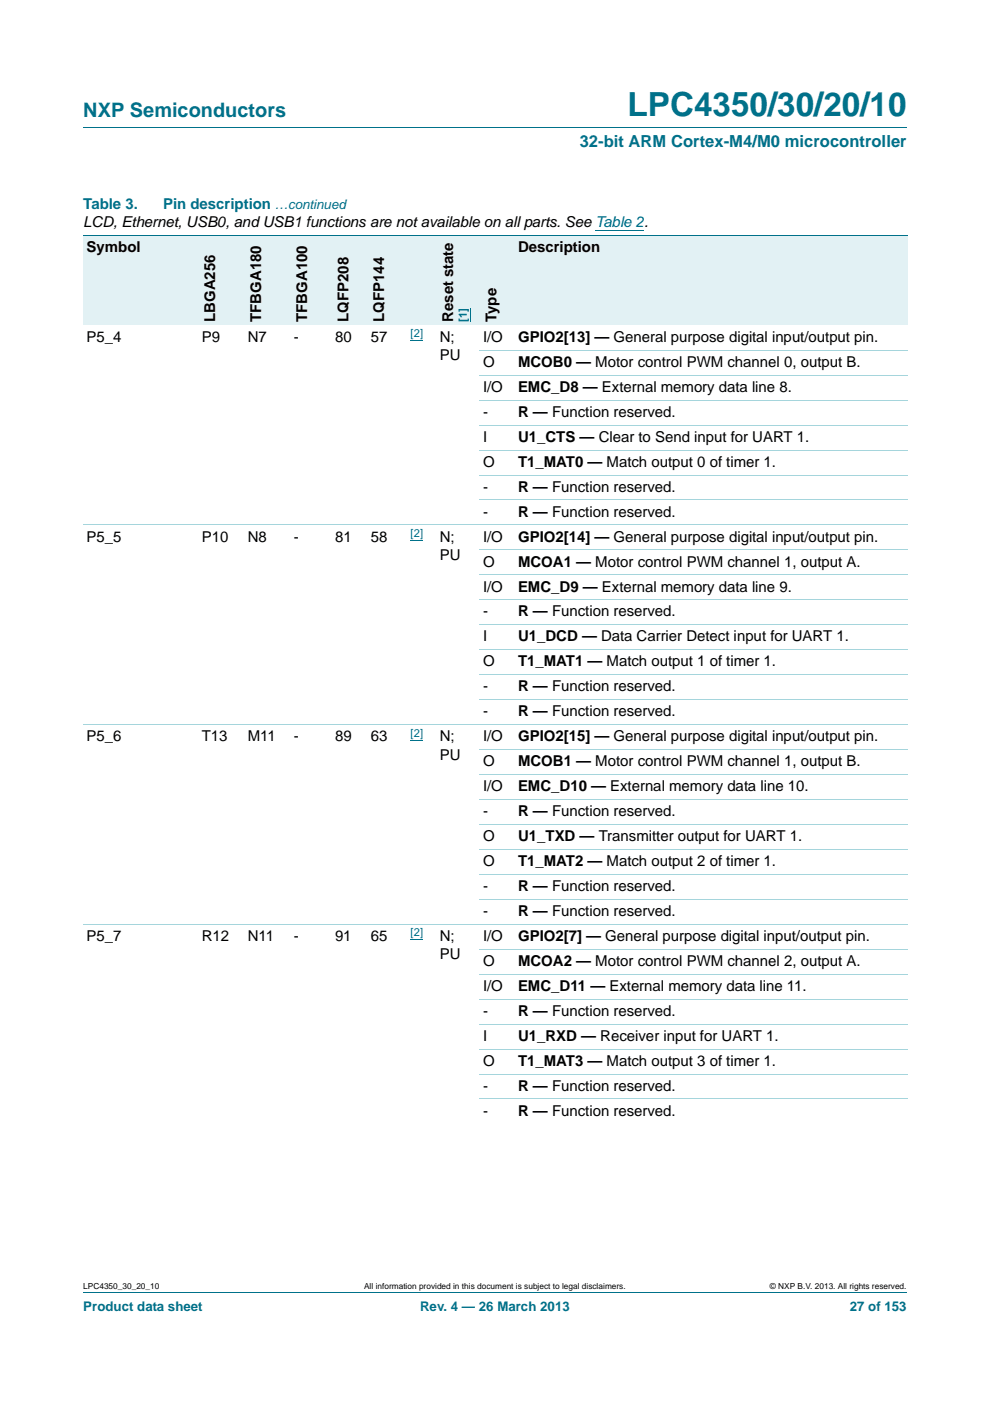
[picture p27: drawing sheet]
<svg xmlns="http://www.w3.org/2000/svg" width="210mm" height="297mm" viewBox="0 0 210 297" stroke-linecap="round" stroke-linejoin="round" font-family="sans-serif">
<defs><g id="words">
<text font-size="7" fill="#00718a" x="133.1" y="24.6">LPC4350/30/20/10</text>
<text font-size="4.2" fill="#00718a" x="17.7" y="24.9">NXP Semiconductors</text>
<text font-size="3.5" fill="#00718a" x="123" y="31.1">32-bit ARM Cortex-M4/M0 microcontroller</text>
<g font-size="3.2" fill="#00718a">
<text x="17.7" y="44.3">Table 3.</text>
<text x="34.6" y="44.3">Pin description</text>
</g>
<g font-size="3.2">
<text x="17.7" y="48.2">LCD, Ethernet, USB0, and USB1 functions are not available on all parts. See Table 2.</text>
<text x="18.4" y="53.4">Symbol</text>
<text x="109.9" y="53.4">Description</text>
<text x="45.6" y="68.3" transform="rotate(-90 45.6 68.3)">LBGA256</text>
<text x="55.4" y="68.3" transform="rotate(-90 55.4 68.3)">TFBGA180</text>
<text x="65.2" y="68.3" transform="rotate(-90 65.2 68.3)">TFBGA100</text>
<text x="73.9" y="68.3" transform="rotate(-90 73.9 68.3)">LQFP208</text>
<text x="81.5" y="68.3" transform="rotate(-90 81.5 68.3)">LQFP144</text>
<text x="96.1" y="68.3" transform="rotate(-90 96.1 68.3)">Reset state</text>
<text x="105.3" y="68.3" transform="rotate(-90 105.3 68.3)">Type</text>
<text x="18.4" y="72.5">P5_4</text>
<text x="42.8" y="72.5">P9</text>
<text x="52.5" y="72.5">N7</text>
<text x="62.3" y="72.5">-</text>
<text x="71.1" y="72.5">80</text>
<text x="78.7" y="72.5">57</text>
<text x="93.3" y="72.5">N;</text>
<text x="93.3" y="76.4">PU</text>
<text x="102.4" y="72.5">I/O</text>
<text x="102.4" y="77.8">O</text>
<text x="109.9" y="72.5">GPIO2[13] — General purpose digital input/output pin.</text>
<text x="109.9" y="77.8">MCOB0 — Motor control PWM channel 0, output B.</text>
<text x="102.4" y="83.1">I/O</text>
<text x="109.9" y="83.1">EMC_D8 — External memory data line 8.</text>
<text x="102.4" y="88.4">-</text>
<text x="109.9" y="88.4">R — Function reserved.</text>
<text x="102.4" y="93.7">I</text>
<text x="109.9" y="93.7">U1_CTS — Clear to Send input for UART 1.</text>
<text x="102.4" y="99">O</text>
<text x="109.9" y="99">T1_MAT0 — Match output 0 of timer 1.</text>
<text x="102.4" y="104.3">-</text>
<text x="109.9" y="104.3">R — Function reserved.</text>
<text x="102.4" y="109.5">-</text>
<text x="109.9" y="109.5">R — Function reserved.</text>
<text x="18.4" y="114.8">P5_5</text>
<text x="42.8" y="114.8">P10</text>
<text x="52.6" y="114.8">N8</text>
<text x="62.3" y="114.8">-</text>
<text x="71.1" y="114.8">81</text>
<text x="78.7" y="114.8">58</text>
<text x="93.3" y="114.8">N;</text>
<text x="93.3" y="118.7">PU</text>
<text x="102.4" y="114.8">I/O</text>
<text x="109.9" y="114.8">GPIO2[14] — General purpose digital input/output pin.</text>
<text x="102.4" y="120.1">O</text>
<text x="102.4" y="125.4">I/O</text>
<text x="109.9" y="120.1">MCOA1 — Motor control PWM channel 1, output A.</text>
<text x="109.9" y="125.4">EMC_D9 — External memory data line 9.</text>
<text x="102.4" y="130.7">-</text>
<text x="109.9" y="130.7">R — Function reserved.</text>
<text x="102.4" y="136">I</text>
<text x="109.9" y="136">U1_DCD — Data Carrier Detect input for UART 1.</text>
<text x="102.4" y="141.3">O</text>
<text x="109.9" y="141.3">T1_MAT1 — Match output 1 of timer 1.</text>
<text x="102.4" y="146.6">-</text>
<text x="109.9" y="146.6">R — Function reserved.</text>
<text x="102.4" y="151.9">-</text>
<text x="109.9" y="151.9">R — Function reserved.</text>
<text x="18.4" y="157.2">P5_6</text>
<text x="42.8" y="157.2">T13</text>
<text x="52.5" y="157.2">M11</text>
<text x="62.3" y="157.2">-</text>
<text x="71.1" y="157.2">89</text>
<text x="78.7" y="157.2">63</text>
<text x="93.3" y="157.2">N;</text>
<text x="93.3" y="161">PU</text>
<text x="102.4" y="157.2">I/O</text>
<text x="109.9" y="157.2">GPIO2[15] — General purpose digital input/output pin.</text>
<text x="102.4" y="162.5">O</text>
<text x="102.4" y="167.7">I/O</text>
<text x="109.9" y="162.5">MCOB1 — Motor control PWM channel 1, output B.</text>
<text x="109.9" y="167.7">EMC_D10 — External memory data line 10.</text>
<text x="102.4" y="173">-</text>
<text x="109.9" y="173">R — Function reserved.</text>
<text x="102.4" y="178.3">O</text>
<text x="109.9" y="178.3">U1_TXD — Transmitter output for UART 1.</text>
<text x="102.4" y="183.6">O</text>
<text x="109.9" y="183.6">T1_MAT2 — Match output 2 of timer 1.</text>
<text x="102.4" y="188.9">-</text>
<text x="109.9" y="188.9">R — Function reserved.</text>
<text x="102.4" y="194.2">-</text>
<text x="109.9" y="194.2">R — Function reserved.</text>
<text x="18.4" y="199.5">P5_7</text>
<text x="42.8" y="199.5">R12</text>
<text x="52.5" y="199.5">N11</text>
<text x="62.3" y="199.5">-</text>
<text x="71.1" y="199.5">91</text>
<text x="78.7" y="199.5">65</text>
<text x="93.3" y="199.5">N;</text>
<text x="93.3" y="203.4">PU</text>
<text x="102.4" y="199.5">I/O</text>
<text x="109.9" y="199.5">GPIO2[7] — General purpose digital input/output pin.</text>
<text x="102.4" y="204.8">O</text>
<text x="109.9" y="204.8">MCOA2 — Motor control PWM channel 2, output A.</text>
<text x="102.4" y="210.1">I/O</text>
<text x="102.4" y="215.4">-</text>
<text x="109.9" y="210.1">EMC_D11 — External memory data line 11.</text>
<text x="109.9" y="215.4">R — Function reserved.</text>
<text x="102.4" y="220.7">I</text>
<text x="109.9" y="220.7">U1_RXD — Receiver input for UART 1.</text>
<text x="102.4" y="226">O</text>
<text x="109.9" y="226">T1_MAT3 — Match output 3 of timer 1.</text>
<text x="102.4" y="231.3">-</text>
<text x="109.9" y="231.3">R — Function reserved.</text>
<text x="102.4" y="236.5">-</text>
<text x="109.9" y="236.5">R — Function reserved.</text>
</g>
<g font-size="2.8" fill="#00718a">
<text x="58.3" y="44.3">…continued</text>
<text x="17.7" y="277.9">Product data sheet</text>
<text x="89.1" y="277.9">Rev. 4 — 26 March 2013</text>
<text x="180.2" y="277.9">27 of 153</text>
</g>
<g font-size="2.4" fill="#00f">
<text x="87.1" y="71.5">[2]</text>
<text x="99" y="68.3" transform="rotate(-90 99 68.3)">[1]</text>
<text x="87.1" y="113.9">[2]</text>
<text x="87.1" y="156.2">[2]</text>
<text x="87.1" y="198.5">[2]</text>
</g>
<g font-size="1.8">
<text x="17.7" y="273.3">LPC4350_30_20_10</text>
<text x="77.2" y="273.3">All information provided in this document is subject to legal disclaimers.</text>
<text x="163.3" y="273.3">© NXP B.V. 2013. All rights reserved.</text>
</g>
</g></defs>
<path d="M17.7 27h174.6M17.7 273.9h174.6" fill="none" stroke="#00718a" stroke-width=".21"/>
<path d="M126.3 48.9h10.3M87.1 72.2h2.6M87.1 114.6h2.6M87.1 156.9h2.6M87.1 199.2h2.6" fill="none" stroke="#00f" stroke-width=".21"/>
<g fill="#e2f1f4">
<path d="M17.7 49.9h24.4v19.1h-24.4z"/>
<path d="M42.1 49.9h9.8v19.1h-9.8z"/>
<path d="M51.9 49.9h9.7v19.1h-9.7z"/>
<path d="M61.6 49.9h8.8v19.1h-8.8z"/>
<path d="M70.4 49.9h7.6v19.1h-7.6z"/>
<path d="M78 49.9h8.4v19.1h-8.4z"/>
<path d="M86.4 49.9h15.3v19.1h-15.3z"/>
</g>
<path d="M99.7 65.3v3" fill="none" stroke="#00f" stroke-width=".21"/>
<g fill="#e2f1f4">
<path d="M101.7 49.9h7.5v19.1h-7.5z"/>
<path d="M109.2 49.9h83.3v19.1h-83.3z"/>
</g>
<path d="M17.7 49.9h174.8" fill="none" stroke="#00718a" stroke-width=".21"/>
<g fill="none" stroke="#a5d5dc" stroke-width=".21">
<path d="M101.7 74.3h90.8M101.7 79.5h90.8M101.7 84.8h90.8M101.7 90.1h90.8M101.7 95.4h90.8M17.7 111.3h174.8M101.7 100.7h90.8M101.7 106h90.8M101.7 116.6h90.8M101.7 121.9h90.8M101.7 127.2h90.8M101.7 132.5h90.8"/>
<path d="M101.7 137.8h90.8M17.7 153.6h174.8M101.7 143h90.8M101.7 148.3h90.8M101.7 158.9h90.8M101.7 164.2h90.8M101.7 169.5h90.8M101.7 174.8h90.8M17.7 196h174.8M101.7 180.1h90.8M101.7 185.4h90.8M101.7 190.7h90.8"/>
<path d="M101.7 201.3h90.8M101.7 206.5h90.8M101.7 211.8h90.8M101.7 217.1h90.8M101.7 222.4h90.8M101.7 227.7h90.8M101.7 233h90.8"/>
</g>
<use href="#words"/>
</svg>
